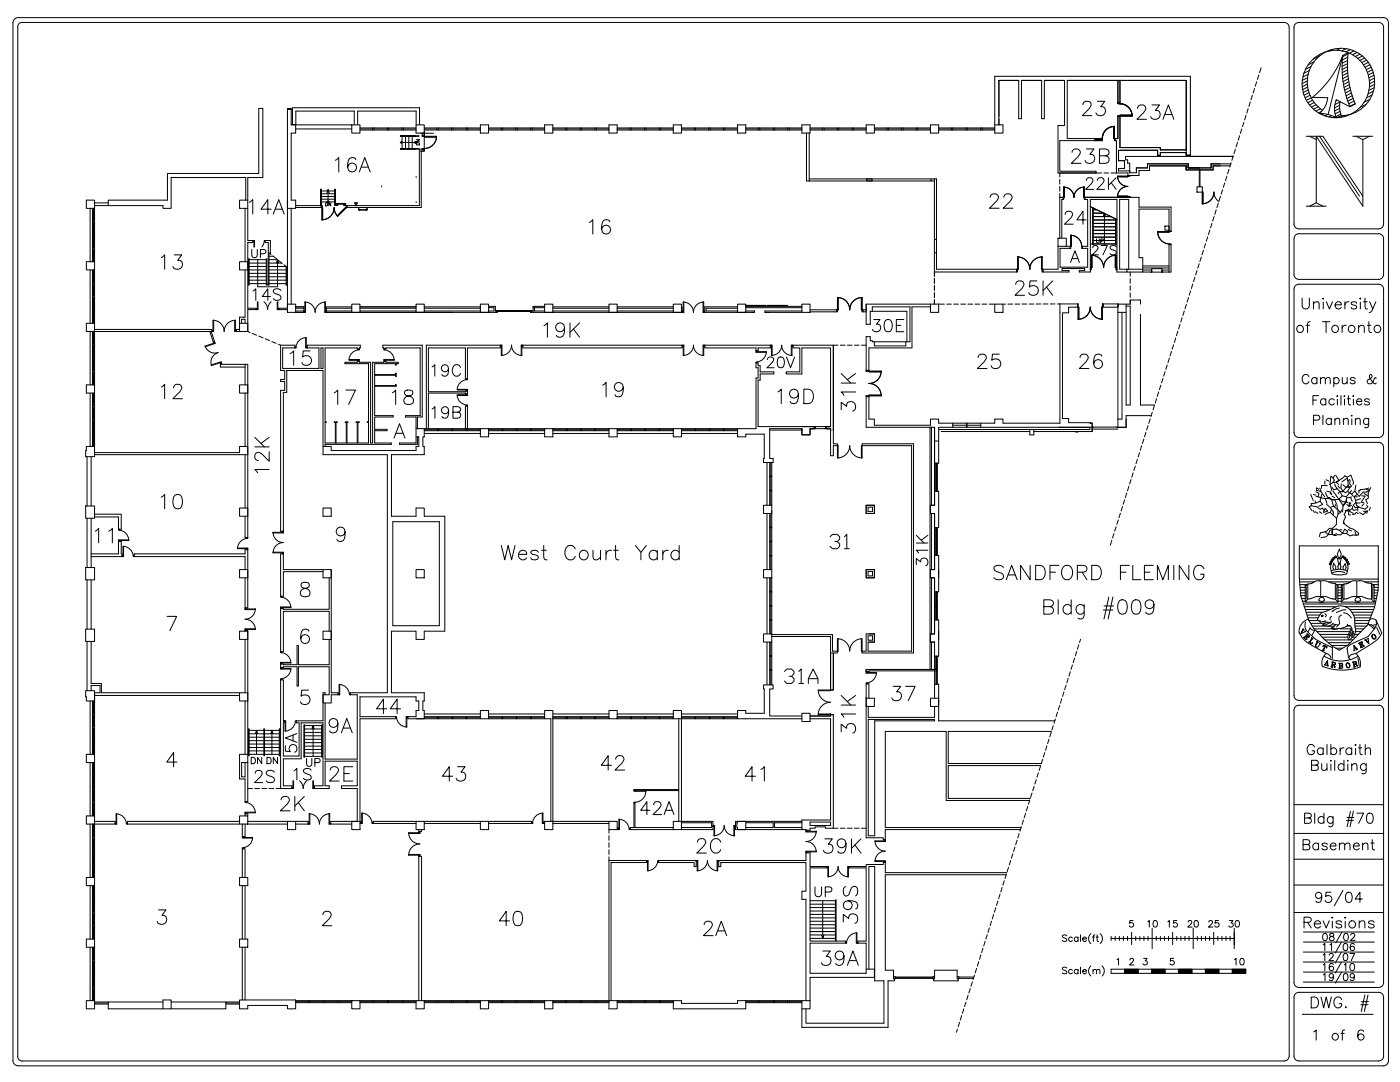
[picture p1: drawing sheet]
<svg xmlns="http://www.w3.org/2000/svg" width="279mm" height="216mm" viewBox="0 0 279 216" stroke-linecap="round" stroke-linejoin="round" font-family="sans-serif">
<defs><g id="words">
<g font-size="6.6">
<text x="49" y="44.1">14A</text>
<text x="201.8" y="60.3">25K</text>
<text x="18" y="109.7">11</text>
<text x="163" y="194">39A</text>
</g>
<g font-size="6.2">
<text x="215.2" y="24.3">23</text>
<text x="226.1" y="25">23A</text>
<text x="66" y="35.6">16A</text>
<text x="213.1" y="33.9">23B</text>
<text x="116.8" y="48">16</text>
<text x="196.5" y="42.7">22</text>
<text x="31.4" y="55">13</text>
<text x="107.6" y="68.4">19K</text>
<text x="57.2" y="74.1">15</text>
<text x="194" y="74.8">25</text>
<text x="214.5" y="74.8">26</text>
<text x="31.4" y="80.8">12</text>
<text x="66" y="81.8">17</text>
<text x="77.3" y="81.8">18</text>
<text x="119.2" y="80.4">19</text>
<text x="154.5" y="81.8">19D</text>
<text x="171.8" y="83.3" transform="rotate(-90 171.8 83.3)">31K</text>
<text x="55" y="95.6" transform="rotate(-90 55 95.6)">12K</text>
<text x="31.4" y="102.7">10</text>
<text x="99.1" y="112.9">West Court Yard</text>
<text x="164.7" y="110.8">31</text>
<text x="197.6" y="116.8">SANDFORD FLEMING</text>
<text x="155.6" y="137.6">31A</text>
<text x="74.4" y="143.6">44</text>
<text x="177.1" y="141.1">37</text>
<text x="64.9" y="147.5">9A</text>
<text x="171.8" y="147.5" transform="rotate(-90 171.8 147.5)">31K</text>
<text x="119.2" y="154.9">42</text>
<text x="64.9" y="157">2E</text>
<text x="87.5" y="157">43</text>
<text x="147.8" y="157">41</text>
<text x="55" y="163">2K</text>
<text x="138.3" y="171.4">2C</text>
<text x="163.3" y="171.4">39K</text>
<text x="98.8" y="185.9">40</text>
<text x="172.5" y="185.6" transform="rotate(-90 172.5 185.6)">39S</text>
<text x="139.3" y="188">2A</text>
</g>
<g font-size="5.7">
<text x="215.9" y="39.2">22K</text>
<text x="211.7" y="45.9">24</text>
<text x="173.2" y="67.4">30E</text>
<text x="258.9" y="78.3">Campus &amp;</text>
<text x="50.1" y="157.3">2S</text>
<text x="57.9" y="157">1S</text>
<text x="127" y="163.7">42A</text>
</g>
<g font-size="5.3">
<text x="217" y="52.2">27S</text>
<text x="49.7" y="61">14S</text>
<text x="85.4" y="76.2">19C</text>
<text x="152" y="74.4">20V</text>
<text x="85.4" y="84.7">19B</text>
<text x="186.3" y="114.3" transform="rotate(-90 186.3 114.3)">31K</text>
<text x="60.3" y="151.3" transform="rotate(-90 60.3 151.3)">5A</text>
<text x="259.3" y="170.7">Basement</text>
<text x="161.9" y="180.3">UP</text>
<text x="261.4" y="208.8">1 of 6</text>
</g>
<g font-size="4.4">
<text x="49.4" y="52.6">UP</text>
<text x="60.3" y="154.2">UP</text>
<text x="228.2" y="186.3">10</text>
<text x="232.1" y="186.3">15</text>
<text x="236" y="186.3">20</text>
<text x="240.2" y="186.3">25</text>
<text x="244.5" y="186.3">30</text>
</g>
<g font-size="4">
<text x="259.3" y="128.8">E</text>
<text x="269.2" y="131.2">A</text>
<text x="270.2" y="130.5">E</text>
<text x="264.6" y="134.4">R</text>
<text x="269.2" y="134.4">R</text>
<text x="49.4" y="153.5">DN</text>
<text x="52.6" y="153.5">DN</text>
<text x="227.2" y="193.7">3</text>
<text x="245.5" y="193.7">10</text>
</g>
<g font-size="3.5">
<text x="82.2" y="30">DN</text>
<text x="64.2" y="42.3">DN</text>
<text x="218" y="49.7">UP</text>
<text x="266.3" y="134.4">B</text>
</g>
</g></defs>
<!-- layer: WALLS -->
<g fill="none" stroke="#000" stroke-width=".2">
<path d="M223.1 16v4.6M223.5 16v4.6M250 19l-.3 .9M250.4 17.7l-.3 .9M250.8 16.3l-.3 .9M251.2 15l-.3 .9M251.7 13.5l-.3 1M17.2 39.9h1.7v1.7h-1.7zM49 39.9v-4.5h-14.8v6.2h-1.7v-.6h-13.6M57.4 21.8h1v3.1v-3.4h25.3v3.4M58.1 39.9v-13.3h.9v-1.7h-.9v-3.3h-.7v40.7M58.1 24.9h.9v-2.7h11.7v2.7"/>
<path d="M59 25.7h11.2M59 24.9h11.2M64 37.8v3.2M64 37.8h.1M64.1 37.8v3.2h-5.1M64.1 38.1h2.7M65.2 38.5l.3-.7 .2 .7M65.5 37.8v2.7M66.8 37.8v3.2M66.8 37.8h.1M66.9 37.8v3.2M70.2 24.9h1.6v1.7h-1.6z"/>
<path d="M71.4 24.9v-2.7h11.7v2.7M71.8 25.7h2.6M71.8 25.9h11.2M71.8 25.5h11.2M74.4 25.5v.4M74.6 25.7h2.7M74.6 25.5v.4M77.3 25.5v.4M77.6 25.7h2.6M77.6 25.5v.4M79.9 28.4l.3 .3M80 29.6l3.6 .2"/>
<path d="M80 27.1v.1M80.2 28.2l-.3 .2h3.4M80.2 25.5v.4M80.2 27.2v2.4M80.5 25.7h2.5M80.5 25.5v.4M80.9 27.2v2.4M83 26.6v-1.7h1.7v1.7M83.1 35.4h.1M83.6 27.1h-3.7v.1h3.7M83.6 29.6h-3.7v.2h3M83.7 29.8v11.2h-14.5v.4h14.9v-11.3"/>
<path d="M84 26.6h2.5M84.7 25.7h2.5M84.7 25.9h11.2M84.7 25.5h11.2M87.2 25.5v.4M87.5 25.7h2.6M87.5 25.5v.4M90.1 25.5v.4M90.4 25.7h2.7M90.4 25.5v.4M93.1 25.5v.4M93.3 25.7h2.6"/>
<path d="M93.3 25.5v.4M95.9 24.9h1.6v1.7h-1.6zM97.5 25.7h2.5M97.5 25.9h11.2M97.5 25.5h11.2M100 25.5v.4M100.3 25.7h2.7M100.3 25.5v.4M103 25.5v.4M103.2 25.7h2.7M103.2 25.5v.4M105.9 25.5v.4"/>
<path d="M106.2 25.7h2.5M106.2 25.5v.4M108.7 24.9h1.6v1.7h-1.6zM110.3 25.7h2.6M110.3 25.9h11.2M110.3 25.5h11.2M112.9 25.5v.4M113.1 25.7h2.7M113.1 25.5v.4M115.8 25.5v.4M116.1 25.7h2.6M116.1 25.5v.4"/>
<path d="M118.7 25.5v.4M119 25.7h2.5M119 25.5v.4M121.5 24.9h1.7v1.7h-1.7zM123.2 25.7h2.5M123.2 25.9h11.2M123.2 25.5h11.2M125.7 25.5v.4M126 25.7h2.6M126 25.5v.4M128.6 25.5v.4M128.9 25.7h2.7"/>
<path d="M128.9 25.5v.4M131.6 25.5v.4M131.8 25.7h2.6M131.8 25.5v.4M134.4 24.9h1.6v1.7h-1.6zM136 25.7h2.5M136 25.9h11.2M136 25.5h11.2M138.5 25.5v.4M138.8 25.7h2.7M138.8 25.5v.4M141.5 25.5v.4"/>
<path d="M141.7 25.7h2.7M141.7 25.5v.4M144.4 25.5v.4M144.7 25.7h2.5M144.7 25.5v.4M147.2 24.9h1.6v1.7h-1.6zM148.8 25.7h2.6M148.8 25.9h11.2M148.8 25.5h11.2M151.4 25.5v.4M151.6 25.7h2.7M151.6 25.5v.4"/>
<path d="M154.3 25.5v.4M154.6 25.7h2.6M154.6 25.5v.4M157.2 25.5v.4M157.5 25.7h2.5M157.5 25.5v.4M160 24.9h1.7v1.7h-1.7zM161 26.6v9.5h24.8M161.5 26.6v9.5M161.5 35.7h24.3M161.7 25.7h2.5M161.7 25.9h11.2"/>
<path d="M161.7 25.5h11.2M164.2 25.5v.4M164.5 25.7h2.6M164.5 25.5v.4M167.1 25.5v.4M167.4 25.7h2.7M167.4 25.5v.4M170.1 25.5v.4M170.3 25.7h2.6M170.3 25.5v.4M172.9 24.9h1.6v1.7h-1.6zM173 35.7h1.1v.4h-1.1z"/>
<path d="M174.5 25.7h2.5M174.5 25.9h11.2M174.5 25.5h11.2M177 25.5v.4M177.3 25.7h2.7M177.3 25.5v.4M180 25.5v.4M180.2 25.7h2.7M180.2 25.5v.4M182.9 25.5v.4M183.2 25.7h2.5M183.2 25.5v.4"/>
<path d="M185.7 24.9h1.6v1.7h-1.6zM186.5 35.7v18.6h16.4M186.5 35.7h-.7v.4h.7M186.5 35.7h.4v18h16M187.3 25.7h2.6M187.3 25.9h11.2M187.3 25.5h11.2M189.9 25.5v.4M190.1 25.7h2.7M190.1 25.5v.4M192.8 25.5v.4M193.1 25.7h2.6"/>
<path d="M193.1 25.5v.4M195.7 25.5v.4M196 25.7h2.5M196 25.5v.4M198.5 24.9h1.7v1.7h-1.7v-11.4h39.1v16h8.5M199.4 24.9v-8.9h3.9v7.7h.5v-7.7h4.1v7.7h.5v-7.7h4.1v9.1h-1.3v9.4M211.5 35.8v.9M211.5 37.2v.9M211.5 38.6v.8M213 27.6v-11.6h23.8v15h.8h-.8v-.6h-5.2v.6h-.6v-1h-7.8M217.1 39.8v9.3M217.6 39.8v14.5h-2.2v-.3"/>
<path d="M222.9 39.8v14.5h2M223.1 23.3v4.3M223.4 39.8v13.9M223.5 23.3v6.1h8.1v.5h5.2M224.6 31.2h21.5M224.6 31.9h.4v.7h.5v1.5M225.3 39.8v13.9M225.3 39.4h2v1.9h6.4v4.8h-.4v-4.4h-6v9.7h.8v2.3M238.9 37.3h1v1h-1zM239.3 33.9v3.4M239.5 33.9v3.4M243.6 39.2l-.3 .9"/>
<path d="M244 37.8l-.3 .9M244.4 36.5l-.3 .9M244.8 35.2l-.2 .8M245.3 33.8l-.3 .9M245.5 33.1h-3.4v.8h-5.4v-.8h-7.3v.9h-2.1v1h-2.2v-.5M245.6 32.7h-3.9v.8h-4.6v-.8h-8.1v.8h-2.2v1h-1.3M245.7 32.5l-.3 .9M246.1 31.1l-.3 .9M246.5 29.8l-.2 .9M247 28.4l-.3 .9M247.4 27.1l-.3 .9M247.8 25.7l-.3 .9"/>
<path d="M248.2 24.4l-.2 .9M248.7 23l-.3 .9M249.1 21.7l-.3 .9M249.5 20.3l-.3 .9M18 41.6v10.6M18 53.9v10.6M18.5 41.6v10.6M18.5 53.9v10.6M18.5 49.7h.4M18.5 49.4h.4M18.5 47h.4M18.5 46.8h.4"/>
<path d="M18.5 44.4h.4M18.5 44.1h.4M18.5 56.4h.4M18.5 56.7h.4M18.5 59h.4M18.5 59.3h.4M18.7 41.6v2.5M18.7 44.4v2.4M18.7 47v2.4M18.7 49.7v2.5M18.7 53.9v2.5M18.7 56.7v2.3"/>
<path d="M18.7 59.3v2.4M18.9 41.6v12.3h-1.7v-1.7h1.7M18.9 53.9v37.2h-1.8l.1-2h1.7M18.9 40.5h2.7M21.6 41v-1.1h11.8v-5.3h18.2v-13h.9v13.8h-3.1v12.6M47.8 52.2h1.6v1.7h-1.6zM48.9 53.9v9.4h-1.1v2.8h1.6M48.9 41.6v10.6M49.4 48.4v13.1M49.6 51.7v5.2M49.7 51.7v5.2M49.7 54.5h3.4"/>
<path d="M51.4 51.8v5.4M53.3 51.7v5M53.5 48.4v8.3M53.7 50.4v6.5h-.6v-5.2M53.7 53.2h3.4v3.7M53.7 54.5h3.4M53.7 53.9h3.4M53.7 52.5h2.5M55.6 52l.7 .5M55.6 52.5l-.2-.7v5.4M56.7 52.8l.5 .5v3.6M58.1 41.6v19.1"/>
<path d="M59 41.4h5.1M67 40.6l2 .1M67 40.7h2M68.7 40.7l-.1 .3h.3h-.2M69 40.7h.1M71.1 41h.2M71.3 41h-.2v-.5h.2h-.5h.2v.5h-.2M71.3 41h.1M71.6 41.8v.1zM71.6 41.4v.4M71.6 41.8h.2M71.6 41.9h.2"/>
<path d="M71.8 41.8v.1zM71.8 41.9h1.2M71.8 41.8h1.2M73 41.8l.1 .1zM73.1 41.8h.1M73.1 41.9h.1M73.2 41.8l.1 .1zM73.2 41.4v.4M83.1 40.4h.1M186.5 54.3v.8M186.5 55.6v.9M186.5 57v.9"/>
<path d="M186.5 58.4v1M186.5 59.8v.9M186.5 47.8h.4M186.5 50.4h.4M211.2 47.5h1.6v1.6h-1.6zM211.2 49.1v4.6M212 53.6h4.5M212.8 49.1h.8v.5h-2v3.7h5.5M217.6 41.2l5.3 2.6M218.1 41.4v7.4M218.2 45.3h4.4M218.2 44.6h4.4"/>
<path d="M218.2 43.9h4.4M218.2 43.2h3.5M218.2 42.5h2.1M218.2 41.5v7.3M220.2 43.2l.2-.7v6.2M220.4 42.5l.2 .7M222.6 43.7v5.1M222.8 43.7v5.1M224.9 53.7h3.2v.6h-3.2zM225.6 54.3v.8M225.6 55.6v.9M225.6 57v1"/>
<path d="M225.6 58.4v1M225.6 59.8v.9M228.1 53.9h1.8v.4h-1.8M228.1 53.5h5.2M228.1 53.1h5.2M229.9 53.6h2v.7h.1h-2.3h.2zM232.5 45.1h.8v.8h-.8zM233.3 53.9h-1.4v.4h1.8v-5.5h-.4v5.5M237.2 59.4l-.3 .9M237.6 58l-.3 .9M238 56.7l-.2 .9M238.5 55.3l-.3 .9"/>
<path d="M238.9 54l-.3 .9M239.3 52.6l-.3 .9M239.7 51.3l-.2 .9M240.2 49.9l-.3 .9M240.6 48.6l-.3 .9M241 47.3l-.3 .8M241.5 45.9l-.3 .9M241.9 44.6l-.3 .9M242.3 43.2l-.3 .9M242.7 41.9l-.3 .9M243.1 40.5l-.2 .9M18 66.1v10.7"/>
<path d="M18 78.4v10.7M18.5 66.1v10.7M18.5 78.4v10.7M18.5 62h.4M18.5 61.7h.4M18.5 68.7h.4M18.5 68.9h.4M18.5 71.3h.4M18.5 71.6h.4M18.5 74.3h.4M18.5 74h.4M18.7 62v2.5"/>
<path d="M18.7 66.1v2.6M18.7 68.9v2.4M18.7 71.6v2.4M18.7 74.3v2.5M18.7 78.4v2.6M18.9 64.5h-1.7v1.6h25.1v-.4h-23.4M18.9 76.8h-1.7v1.6h1.7M41.9 66.1l.7 2.2 .2-.1-.6-2.1M44 72.7v-.1l.2-.1 .1 .2M47.8 64.5h1.6v1.6M47.8 76.8h1.6v1.6h-1.6zM47.8 65.7h-.6v.4h.6"/>
<path d="M48.2 64.5v-.8h.7v.8M48.9 72.7h-4.9v.6h4.9M48.9 72.7h.5v34.5h-.5v-4.2M48.9 72.7v4.1M48.9 78.4v10.7M49.4 61.8v4.3M49.4 66.1l.5 .2M50.3 66.5l.9 .4M51.6 67.1l.9 .3M52.9 67.6l.9 .4M54.2 68.1l.9 .4M57.2 73.9v4.4h-.6v27.7h-.6v-28.1h.8v-1.8"/>
<path d="M57.4 62.3v-1.6h1.6v1.6M59 61.2h1.6v1.1h-3.2M59 61.5h1.6M59 62.1h1.6M61.3 68.9h10.6v.5h-.2v.2h-.4v-.2h-6.4v14.8h.2v.1h-.2v4.1h2v-4.1h-.2v-.1h.6v.1h-.2v4.1h2v-4.1h-.2v-.1h.6v.1h-.2v4.1h2v-4.1h-.2v-.1h.6v.1h-.3v4.1h2.1v-4.1h-.2v-.1h.2v-11.6h-4.7v-.3h2.5v-.2h.4v.2h2.3v16.1h.4v-16.1h2.2v-.2h.4v.2h2.5v.3h-.4v.2h-.2v-.2h-4.1v2.1h4.1v-.2h.2v.6M64.5 73.9v16.8h12.8v47.5h-7.4v.4h1.4v12.9M65.2 61.5h5M65.2 62.1h5M70.2 62.3v-1.6h1.6v1.6M70.2 61.2h-5v1.1h25.2M71.8 61.2h11.2M71.8 61.5h11.2"/>
<path d="M71.8 62.1h11.2M78.9 74.9h-4.1v2h4.1M79.1 77.1h-4.3v5.8h3.7M83 60.7h1.7v1.6h-1.7zM84.7 61.2h11.2M84.7 61.5h11.2M84.7 62.1h11.2M92.9 75.6v-6.2h-7.4v8.8h7.4v-.2M93.3 78v.6h-.4v-.2h-7.4v7.1M93.3 75.6v-6.2h6.5v-.5h-14.7v16.6M95.9 60.7h1.6v1.6h-1.6zM97.5 61.4h1.1v.7h-1.1"/>
<path d="M97.5 61.1h1.4v1h.2v.2h-33.9M104.3 68.9h31.8v.5h-31.8zM108.7 60.7h1.6v1.6h-1.6zM108.7 61.1h-2.3v.3M110.3 61.2h11.2M110.3 61.5h11.2M110.3 62.1h11.2M121.5 60.7h1.7v1.6h-1.7zM123.2 61.2h11.2M123.2 61.5h11.2M123.2 62.1h11.2M134.4 60.7h1.6v1.6h-1.6z"/>
<path d="M136 61.2h.1v1.1h-25.8M147.2 60.7h1.6v1.6h-1.6zM147.2 61.2h-6.6v1.1h10M147.2 61.5h-6.3v.6h6.3M148.8 62.1h1.8v.2h-.6M148.8 60.9l4.1 .1zM148.8 61.1h11.2M148.8 61.4h11.2M150.9 75.4v10.1h-3.7v1.7h1.6v-.6h3.7v4.9h-.1v.8h1.9v-.8h-.7v-6h6.4v1.3h1.7v-1.3h.8v-.4h-2.5M151.3 75.8v9.3h13.4v.4M152.7 62.3h7.3M153.1 60.9l4.1 .1z"/>
<path d="M153.7 68.9h-13.1v.5h10.3M158.3 68.9h8v17M160 60.7h1.7v1.6h-1.7zM160 69.4h5.8v15.7M160 62.1h-7.3v.2h.9M161.7 61.8h5.3v.4h-5.3M167.2 68.9h-.9v19.7h.8v.3h-.8v2h-.5v-5.4M167.7 68.9h.9M169.1 68.9h1M170.5 68.9h1M172.9 67.2v6.9M185.7 60.7v1.6h1.6v-1.6"/>
<path d="M185.7 61.2h-3.7v8.2h-8.6v4.7M187.3 60.7h-14.4v4M187.3 60.7h1.2M188.9 60.7h1M190.3 60.7h1M191.8 60.7h.9M193.2 60.7h.9M194.6 60.7h.9M196 60.7h.9M197.4 60.7h1.1M198.5 60.7h1.7v1.6h-1.7zM211.5 62.3v22.1h-11.3v-.8h-1.7v.8h-11.2v-.8h-1.6v1.3h-11.2v-1.3h-1.1"/>
<path d="M211.5 60.6h3.5v.7h-1.7v1.1h-1.3v21.1h1.3v.8l4.7 .1v1.7h-11.7M223.1 62.3v22.9h-5.1M223.1 61.2v-.6h-3v.7h3M223.9 62.3v21.3h-.8M224.7 60.7v20.1h.9v-19.7h-.9M225.6 60.7h-2.5v1.6h1.6M225.6 60.7v-.8h2v.8M227.6 62.7v18.1h2.8M230.8 79.5l-.3 .9M231.2 78.2l-.2 .9M231.7 76.8l-.3 .9M232.1 75.5l-.3 .9"/>
<path d="M232.5 74.2l-.3 .9M232.9 72.8l-.2 .9M233.4 71.5l-.3 .9M233.8 70.1l-.3 .9M234.2 68.8l-.3 .9M234.6 67.4l-.2 .9M235.1 66.1l-.3 .9M235.5 64.7l-.3 .9M235.9 63.4l-.3 .9M236.4 62.1l-.3 .9M236.8 60.7l-.3 .9M17.4 91.1v9.9"/>
<path d="M18.2 91.1v9.9M18.5 81h.4M18.5 81.2h.4M18.5 83.6h.4M18.5 83.9h.4M18.5 86.6h.4M18.5 86.3h.4M18.7 81.2v2.4M18.7 83.9v2.4M18.7 86.6v2.5M18.9 90.3h28.9v-1.2h1.6v1.6h-30.5M48.9 90.7v10.7"/>
<path d="M78.5 83.2h-3.7v2.5h2.4v.2h-2.4v2.5h3.3v.3h-13.2v.4M83 87.2h.6v1.9h-.6v.8h-16.9v-.8h-1.6M83 83.2v5.2h-3.3v.3h3.6v-1.5M83 85.5h12.9M83.3 83.2v2.3M83.9 82.9v-13.5h-6.9v.2h-.4v-.2h-.2v-.5h7.9v14.3M84.7 85.5v1.7h-.3v1.9h.3v1.6h-6.6v12.3h4.9v-1.6h1.7v1.6h4.1v22.9h-4.1v1.7h-1.7v-1.7h-4.9v12.3h6.6v1.7h-.3v1.9h.3v1.6M84.7 86.5h11.2M84.7 85.9h11.2M93.2 85.7h2.7M95.9 85.5h1.6v1.7h-1.6zM97.5 85.5h11.2"/>
<path d="M97.5 85.7h2.7M97.5 86.5h11.2M97.5 85.9h11.2M100.2 85.5v.4M100.3 85.5v.4M100.3 85.7h2.7M103 85.5v.4M103.2 85.5v.4M103.2 85.7h2.7M105.9 85.5v.4M106 85.5v.4M106 85.7h2.7"/>
<path d="M108.7 85.5h1.6v1.7h-1.6zM110.3 85.5h11.2M110.3 85.7h2.7M110.3 86.5h11.2M110.3 85.9h11.2M113 85.5v.4M113.2 85.5v.4M113.2 85.7h2.7M115.9 85.5v.4M116 85.5v.4M116 85.7h2.7M118.7 85.5v.4"/>
<path d="M118.8 85.5v.4M118.8 85.7h2.7M121.5 85.5h1.7v1.7h-1.7zM123.2 85.5h11.2M123.2 85.7h2.7M123.2 86.5h11.2M123.2 85.9h11.2M125.9 85.5v.4M126 85.5v.4M126 85.7h2.7M128.7 85.5v.4M128.8 85.5v.4"/>
<path d="M128.8 85.7h2.7M131.5 85.5v.4M131.7 85.5v.4M131.7 85.7h2.7M134.4 85.5h1.6v1.7h-1.6zM136 85.5h11.2M136 85.7h2.7M136 86.5h11.2M136 85.9h11.2M138.7 85.5v.4M138.8 85.5v.4M138.8 85.7h2.7"/>
<path d="M141.5 85.5v.4M141.7 85.5v.4M141.7 85.7h2.7M144.4 85.5v.4M144.5 85.5v.4M144.5 85.7h2.7M153.1 92.3v8.5M153.6 92.3v8.5M153.6 95.1h.4M153.6 95h.4M153.6 97.8h.4M153.6 98h.4"/>
<path d="M153.8 92.3v2.7M153.8 95.1v2.7M153.8 98v2.8M154 92.3v8.5M161.7 85.5h4.1M162.7 85.1v.4h-1v1.3h-1.7v-1.3v.3h-6.4M164.9 85.1v.4M165.8 85.1h-.9v.4h.9M165.8 85.1h-1.1v.4h1.1M172 88.6h10.3v41.7h-10.3v-.4h.9v-3.4h1.6v1.6h-1.3v1.8h8.7v-41h-9.9zM172.9 85.3h13.6v15.5h-.8v1.7h.8v11.2M186.5 98h.8v7.3"/>
<path d="M186.5 88h.8M186.5 95.4h.6M186.5 95.1h.6M186.8 92.4v2.7M186.8 95.4v2.6M186.9 92.4v2.7M186.9 95.4v2.6M187.1 92.4v5.6M187.8 86.1h17.7M190.1 84.4v.9M190.1 84.9h2.8M192.9 84.4v.9"/>
<path d="M193 84.9h2.7M193 84.4v.9M195.7 84.4v.9M205.5 85.7v1.1h.8v-1.1M217.5 85.3v.4h-30.1M218 85.6h5.1M218.3 85.3h-31v7.1h-.8M224.4 99.7l-.2 .9M224.9 98.4l-.3 .9M225.3 97l-.3 .9M225.7 95.7l-.3 .9M226.1 94.3l-.2 .9"/>
<path d="M226.6 93l-.3 .9M227 91.7l-.3 .8M227.4 90.3l-.3 .9M227.8 89l-.2 .9M228.3 87.6l-.3 .9M228.7 86.3l-.3 .9M229.1 84.9l-.3 .9M229.5 83.6l-.2 .9M229.7 82.9h-5v2.4h-1.9M230 82.2l-.3 .9M230.4 80.9l-.3 .9M17.1 101h1.8v2.4h-1.8z"/>
<path d="M17.1 113.2h1.8v2.5h-1.8zM17.4 103.4v9.8M17.4 115.7v9.8M18.2 103.4v9.8M18.2 115.7v9.8M47.8 113.7h1.6v1.6h-1.6zM47.8 101.4h1.6v1.6h-1.6zM48.9 113.7v-2.6h-22.1v-.6h22.1v-.8h.5v11.6h-.5v-6M64.5 113.7v1.6h1.6v-1.6h-9.5v-3.2h-.6v8.5h.6v-4.9h7.9M64.5 101.4h1.6v1.6h-1.6zM65.7 115.3v6.3h-9.1v-.2h-.6v8.6h.6v-8h9.1v3.9M66.1 113.7v24.5h1.4v.4h-1.4v1.7h-1.6v-1.7h1.2v-5.6h-6.1v3.9h-.3v-3.9h-2.7v.2h-.6v-.7h.6v.1h2.7v-3.8h.3v3.8h6.1v-5"/>
<path d="M78.4 104.1h9.3v20.8h-9.3zM83 113.7h1.7v1.6h-1.7zM152.4 100.8h1.6v1.7h-1.6zM152.4 113.7h1.6v1.6h-1.6zM153.1 102.5v11.2M153.1 115.3v11.2M153.6 102.5v11.2M153.6 115.3v11.2M153.6 118.1h.4M153.6 118h.4M153.6 108.1h.4M153.6 108h.4"/>
<path d="M153.6 105.2h.4M153.6 105.3h.4M153.6 111h.4M153.6 110.8h.4M153.8 102.5v2.7M153.8 105.3v2.7M153.8 108.1v2.7M153.8 111v2.7M153.8 115.3v2.7M153.8 118.1v2.7M154 101.9v11.8M154 115.3v21.4"/>
<path d="M172.9 113.7h1.6v1.6h-1.6zM172.9 100.8h1.6v1.7h-1.6zM173.2 101.2h.9v.9h-.9zM173.2 114h.9v.9h-.9zM185.9 100.8v-15.5h-.3v48.3M185.9 102.5v11.2M185.9 115.3v11.2M186.5 115.3v11.2h-.8v1.6h.8v11.2M186.8 118.1v2.7M186.9 118.1v2.7M187.1 118.1v5.6M187.3 110.9v7.2h-.8"/>
<path d="M221.9 107.8l-.3 1M222.3 106.5l-.3 .9M222.8 105.1l-.3 .9M223.2 103.8l-.3 .9M223.6 102.4l-.3 .9M224 101.1l-.3 .9M17.1 125.5h1.8v2.5h-1.8zM17.4 128v9.8M18 139.9v10.6M18.2 137.8v-1h1.8v1.4h-1.1v1.7h-1.7l-.1-2.1h1.8v2.5M18.2 128v8.4h2v1.8h29.2M18.5 139.9v10.6"/>
<path d="M18.7 139.9v2.5M18.9 139.9v10.6M18.9 138.8h28.9M47.8 138.2v1.7h1.6M47.8 125.9h1.6v1.7h-1.6zM48.9 125.9v-.1h.5v34.1h-.5v-4.5h-1.1v-4.9h1.6M48.9 127.6v10.6M48.9 139.9v10.6M64.5 125.9h1.6v1.7h-1.6zM64.9 138.6v-.4h-.4v5.6h-5.4M83 139h-11.2v4h7.1v.4h-7.1v20.5h.2v.4h-.2M83 139.9h.6v1.9h-.6"/>
<path d="M153.1 128.1v8.6M153.6 128.1v8.6M153.6 120.8h.4M153.6 121h.4M153.6 123.7h.4M153.6 123.8h.4M153.8 121v2.7M153.8 123.8v2.7M153.8 128.1v2.7M154 126.5h-1.6v1.6h1.6M154 126.6h12.1v3.3h1v.4h-1.3M154 127h11.8v3.3"/>
<path d="M165.8 130.3v7.4h.5v-7.4M172.9 139.3h1.6v1.7h-1.6M173.2 126.9h.9v.9h-.9zM174.5 126.5v1.6h-1.1M185.9 128.1v5.5M186.5 123.7h.8v7.2h-.8M186.5 136.5h.8v7.3h23.2M186.5 120.8h.6M186.5 121h.6M186.8 121v2.7M186.8 130.9v2.7M186.8 133.9v2.6"/>
<path d="M186.9 121v2.7M186.9 130.9v2.7M186.9 133.9v2.6M187.1 133.6h-14.2v.4h.5v-.1h13.7M187.1 130.9v5.6M187.3 139.3h-1.6v1.7h1.6M211.9 139.4l-.3 .9M212.3 138.1l-.2 .9M212.8 136.7l-.3 .9M213.2 135.4l-.3 .9M213.6 134l-.3 .9M214 132.7l-.3 .9"/>
<path d="M214.5 131.3l-.3 .9M214.9 130l-.3 .9M215.3 128.6l-.3 .9M215.6 127.6l-.2 .6M17.2 150.5h1.7v1.7h-1.7zM18 152.2v10.6M18.5 152.2v10.6M18.5 155h.4M18.5 154.7h.4M18.5 157.6h.4M18.5 157.3h.4M18.5 142.7h.4"/>
<path d="M18.5 142.4h.4M18.5 147.7h.4M18.5 145.3h.4M18.5 145.1h.4M18.5 148h.4M18.7 142.7v2.4M18.7 145.3v2.4M18.7 148v2.5M18.7 152.2v2.5M18.7 155v2.3M18.7 157.6v2.4M18.9 152.2v10.6"/>
<path d="M49.6 145.5h.1v5.3h-.1zM49.7 148.5h3M49.7 147.8h3M49.7 147.1h3M49.7 146.4h3M49.7 145.7h3M51 146.4l.2-.7v4.8M51.2 145.7l.2 .7M52.7 145.5h.1v5.3h-.1zM52.8 148.5h2.9M52.8 147.8h2.9M52.8 147.1h2.9"/>
<path d="M52.8 146.4h2.9M52.8 145.7h2.9M54 146.4l.3-.7 .2 .7M56.6 143.8v-8.2h-.6v21.7M60.1 144.2h4.4v12.6M60.8 145.5h3.4M60.8 144.8h3.4M60.8 146.1h3.4M60.8 146.8h3.4M60.8 147.5h3.4M60.8 148.2h3.4M60.8 148.9h3.4"/>
<path d="M62.3 145.4l.2-.6v6.1M62.5 144.8l.2 .6M64.2 151.1v-6.5h.1v6.5M64.9 140.3v11.2M71.3 157.3v6.6h-5.3v.5h4.2M81.4 143.4h14.5M84.7 143h11.2M84.7 142.5h11.2M84.7 143.2h2.7M87.4 143v.4M87.5 143.2h2.7M87.5 143v.4"/>
<path d="M90.2 143v.4M90.3 143.2h2.7M90.3 143v.4M93 143v.4M93.2 143.2h2.7M93.2 143v.4M95.9 141.8h1.6v1.6h-1.6zM97.5 143.4h11.2v-1.6h1.6v1.6M97.5 143h11.2M97.5 142.5h11.2M97.5 143.2h2.7M100.2 143v.4"/>
<path d="M100.3 143.2h2.7M100.3 143v.4M103 143v.4M103.2 143.2h2.7M103.2 143v.4M105.9 143v.4M106 143.2h2.7M106 143v.4M108.7 143.4h1.2v20.5M110.3 143.4v22.1h-1.6v-1.6M110.3 143.4h11.2M110.3 143h11.2"/>
<path d="M110.3 142.5h11.2M110.3 143.2h2.7M113 143v.4M113.2 143v.4M113.2 143.2h2.7M115.9 143v.4M116 143.2h2.7M116 143v.4M118.7 143v.4M118.8 143.2h2.7M118.8 143v.4M121.5 141.8h1.7v1.6h-1.7z"/>
<path d="M123.2 143.4h11.2M123.2 143h11.2M123.2 142.5h11.2M123.2 143.2h2.7M125.9 143v.4M126 143v.4M126 143.2h2.7M128.7 143v.4M128.8 143.2h2.7M128.8 143v.4M131.5 143v.4M131.7 143.2h2.7"/>
<path d="M131.7 143v.4M134.4 141.8h1.6v1.6h-1.6zM135.5 143.4v20.5M136 143.4v22.1M136 143.4h11.2M136 143h11.2M136 142.5h11.2M136 143.2h2.7M138.7 143v.4M138.8 143.2h2.7M138.8 143v.4M141.5 143v.4"/>
<path d="M141.7 143.2h2.7M141.7 143v.4M144.4 143v.4M144.5 143.2h2.7M144.5 143v.4M160 142.9h-6.4v-5.4h.7v-.8h-1.9v.8h.1v4.8h-3.7v-.5h-1.6v1.6h12.8M160 142.3h1.7v1.7h-1.7zM161.7 143.4h4.1v20.2h-5.8v1.9l1.7 .2M165.8 142.9h-4.1h4.1v-.3h.5v22.7M172.9 140.8v26.4h3.4v.4h.4v-2.1h27M173.3 141v2.1h13.2v-2.1M205.5 159.7h-16.7v-13.8h-12.1v19.2h27.1"/>
<path d="M205.5 159.6l-.3 .9M206 158.2l-.3 .9M206.4 156.9l-.3 .9M206.8 155.6l-.3 .8M207.2 154.2l-.2 .9M207.7 152.9l-.3 .9M207.7 152.8h-18.5v6.5h16.4M208.1 151.5l-.3 .9M208.5 150.2l-.3 .9M208.9 148.8l-.2 .9M209.4 147.5l-.3 .9M209.8 146.1l-.3 .9"/>
<path d="M209.8 145.9h-20.6v6.5h18.6M210.2 144.8l-.3 .9M210.6 143.5l-.3 .8M211.1 142.1l-.3 .9M211.5 140.8l-.3 .9M17.2 175.1h1.7v1.6h-1.7zM17.2 162.8h1.7v1.6h-1.7zM18 164.4v10.7M18 176.7v10.7M18.5 164.4v10.7M18.5 176.7v10.7M18.5 179.5h.4"/>
<path d="M18.5 179.3h.4M18.5 167.2h.4M18.5 167h.4M18.5 172.3h.4M18.5 169.9h.4M18.5 169.6h.4M18.5 172.6h.4M18.5 160h.4M18.5 160.3h.4M18.7 160.3v2.5M18.7 164.4v2.6M18.7 167.2v2.4"/>
<path d="M18.7 169.9v2.4M18.7 172.6v2.5M18.7 176.7v2.6M18.7 179.5v2.4M18.9 163.9h4.1v.5h-4.1v10.7M18.9 176.7v10.7M47.8 175.1h1.6v1.6h-1.6zM47.8 162.8h1.6v1.6h-1.6zM47.8 163.9h-22.4v.5h22.4M48.4 175.1v-5.7h.5v5.7M48.4 164.4v2.5h.5v-2.5M48.4 176.7v10.7"/>
<path d="M48.9 162.8v-.4h.5v.4M48.9 176.7v10.7M49.4 163.9h8M49.4 164.4h8M57.4 163.9h1.6v1.6h-1.6zM70.2 163.9h1.6v1.6h-1.6zM83 163.9h1.7v1.6h-1.7zM83 163.9h-8.6v.4h8.6M83.6 165.5v.4h.5v-.4M84.7 163.9h11.2M84.7 164.3h11.2M95.9 163.9h1.6v1.6h-1.6z"/>
<path d="M97.5 163.9h8.6v.4h-8.6M108.7 164.3h-.1v-.4h14.6v1.6M110.3 164.3h11.2M121.5 171v30.3h1.7v-1.6M121.5 163.9v1.6h1.7M121.5 165.5v.8M121.5 166.7v1M121.5 168.2v.9M121.5 169.6v.9M121.5 171.7h7.5v.4h-7.1v27.6M123.2 165.1h.1v.4h-.1M136 163.9h6.3v1.6h-16.5"/>
<path d="M136 164.2h6v.9h-6M138.9 171.7h-7.4v.4h7v.8M143.9 172.1h16.9v5.7h-.8v1.7h.8v20.2M147.2 163.9h1.6v1.6h-1.6v-.4h-.1v-.9h.1zM148.8 164.2h5.5v.9h-5.5M160 164.2h-5.4v.9h5.4M160 163.9h-13.2v1.6h13.2M161.7 164h4.1v.7h-4.1zM161.7 170.2h-.9v1.5h-17.4M161.7 173.2v14.6h7.1M164.2 179.7v7.5l.2-.6M166.7 179.6v8.2"/>
<path d="M166.9 179.6v8.2M172.9 172.9v-.4h3.4v-.4h.4v2h24.2M172.9 173.2v14.6M173.3 166.8v-23.2h13.2v.2h-11.9v23M173.4 172.9v20.5M174.6 172.9v22.8h1.8v8.5h-15.6v-2.9M199.2 179.8l-.3 .9M199.6 178.4l-.3 .9M200 177.1l-.3 .9M200.4 175.7l-.3 .9M200.8 174.5h-24.1v19.1h1.6v1.7h.4v-.4h-.4M200.9 174.4l-.3 .9"/>
<path d="M201.3 173l-.3 .9M201.7 171.7l-.3 .9M202.1 170.4l-.3 .9M202.6 169l-.3 .9M203 167.7l-.3 .9M203.4 166.3l-.3 .9M203.8 165l-.2 .9M204.3 163.6l-.3 .9M204.7 162.3l-.3 .9M205.1 160.9l-.3 .9M17.2 199.7h1.7v1.6h-1.7zM17.2 187.4h1.7v1.6h-1.7z"/>
<path d="M18 189v10.7M18.5 189v10.7M18.5 191.8h.4M18.5 191.5h.4M18.5 196.9h.4M18.5 194.5h.4M18.5 194.2h.4M18.5 197.1h.4M18.5 184.6h.4M18.5 182.2h.4M18.5 181.9h.4M18.5 184.9h.4"/>
<path d="M18.7 182.2v2.4M18.7 184.9v2.5M18.7 189v2.5M18.7 191.8v2.4M18.7 194.5v2.4M18.7 197.1v2.6M18.9 189v10.7M18.9 199.9h13.6M21.6 199.9v1.4h23.5v-1.4h-10.9M45.1 199.9h2.7M47.8 199.5h11.2v1.8h-1.6v-.7h-8v.7h-1.6zM47.8 187.4h1.6v1.6h-1.6z"/>
<path d="M48.4 189v10.5M48.9 189v10.5M59 199.7h11.2M59 199.9h2.5M61.5 199.7v.4M61.8 199.7v.4M61.8 199.9h2.7M64.5 199.7v.4M64.7 199.7v.4M64.7 199.9h2.7M67.4 199.7v.4M67.7 199.7v.4"/>
<path d="M67.7 199.9h2.5M70.2 199.7h1.6v1.6h-1.6zM71.8 199.7h12.9M71.8 199.9h2.6M74.4 199.7v.4M74.6 199.7v.4M74.6 199.9h2.7M77.3 199.7v.4M77.6 199.7v.4M77.6 199.9h2.6M80.2 199.7v.4M80.5 199.7v.4"/>
<path d="M80.5 199.9h2.5M83 199.7v1.6h1.7v-1.6M83.6 199.7v-28.8h.5v28.8M84.7 199.7h12.8M84.7 199.9h2.5M87.2 199.7v.4M87.5 199.7v.4M87.5 199.9h2.6M90.1 199.7v.4M90.4 199.7v.4M90.4 199.9h2.7M93.1 199.7v.4"/>
<path d="M93.3 199.7v.4M93.3 199.9h2.6M95.9 199.7v1.6h1.6v-1.6M97.5 199.7h12.8M97.5 199.9h2.5M100 199.7v.4M100.3 199.7v.4M100.3 199.9h2.7M103 199.7v.4M103.2 199.7v.4M103.2 199.9h2.7M105.9 199.7v.4"/>
<path d="M106.2 199.7v.4M106.2 199.9h2.5M108.7 199.7v1.6h1.6v-1.6M110.3 199.7h12.9M110.3 199.9h2.6M112.9 199.7v.4M113.1 199.7v.4M113.1 199.9h2.7M115.8 199.7v.4M116.1 199.7v.4M116.1 199.9h2.6M118.7 199.7v.4"/>
<path d="M119 199.7v.4M119 199.9h2.5M123.2 199.7h12.8v.5h11.2v-.5h1.6M123.2 199.9h2.5M125.7 199.7v.4M126 199.7v.4M126 199.9h2.6M128.6 199.7v.4M128.9 199.7v.4M128.9 199.9h2.7M131.6 199.7v.4M131.8 199.7v.4"/>
<path d="M131.8 199.9h2.6M134.4 199.7v1.6h14.4v-1.6M148.8 199.7h12.9M148.8 199.9h2.6M151.4 199.7v.4M151.6 199.7v.4M151.6 199.9h2.7M154.3 199.7v.4M154.6 199.7v.4M154.6 199.9h2.6M157.2 199.7v.4M157.5 199.7v.4"/>
<path d="M157.5 199.9h2.5M161.7 188.2v6h11.2M161.7 182.5h5M161.7 183.1h5M161.7 183.8h5M161.7 184.5h5M161.7 185.2h5M161.7 185.9h5M174.5 195h-12.8v6.3h-1.7M178.5 195.3v.4h-1.3v9.3h-17.2v-5.3M178.7 195.1h7.5M178.7 195.2h7.5"/>
<path d="M178.7 195h7.5M186.3 195.3v.4h4.9v-.4M186.5 194.9h-.3v.4h.3v-1.7h4.5v1.7h.4v-.4h-.4M191.4 195.2h2.9M191.4 195h3M192.8 200l-.3 .8M193.2 198.6l-.3 .9M193.6 197.3l-.2 .9M194.1 195.9l-.3 .9M194.5 194.6l-.3 .9M194.9 193.2l-.3 .9M195.3 191.9l-.3 .9"/>
<path d="M195.8 190.5l-.3 .9M196.2 189.2l-.3 .9M196.6 187.8l-.3 .9M197 186.5l-.3 .9M197.5 185.1l-.3 .9M197.9 183.8l-.3 .9M198.3 182.5l-.3 .9M198.7 181.1l-.2 .9M18.9 200.1h2.7M18.9 200.3h2.7M32.5 201.3v-1.8h1.7v1.8M45.1 200.1h2.7"/>
<path d="M45.1 200.3h2.7M59 200.1h11.2M71.8 200.1h11.2M84.7 200.1h11.2M97.5 200.1h11.2M110.3 200.1h11.2M123.2 200.1h11.2M148.8 200.1h11.2M191.1 205.3l-.2 .7M191.5 204l-.3 .9M191.9 202.6l-.3 .9M192.4 201.3l-.3 .9"/>
<circle cx="68.6" cy="40.6" r=".05"/>
</g>
<!-- layer: DOORS -->
<g fill="none" stroke="#000" stroke-width=".2">
<path d="M84.7 27.2h2.4v.1h-2.4zM87.1 27.2a2.42 2.42 0 0 1-2.4 2.4M212.3 37.3a2.05 2.05 0 0 1 2 2.1M212.3 37.3h.1v2.1v-2.1zM212.3 37.3v2.1M222.3 25.2v2.4v-2.4h.1M222.3 25.2h.1v2.4h-.1zM222.4 25.2a2.42 2.42 0 0 0-2.4 2.4M223.5 20.7a2.42 2.42 0 0 1 2.4 2.4M223.5 23h2.4v.1h-2.4zM225.9 23h-2.4h2.4v.1M239.9 38.3h.2v2.4h-.2"/>
<path d="M239.9 38.3v2.4M64.3 41.4h.1v2.5h-.1zM66.7 41.4a2.42 2.42 0 0 1-2.4 2.5M69 41.4h.1l-1.7 1.8-.1-.1zM69.1 41h.1v.4h-.1zM69.1 41.4h-.1l-1.7 1.7M167.1 59.4a2.45 2.45 0 0 1 2.5 2.4 2.45 2.45 0 0 1 2.4-2.4M167.1 59.4h.2v2.4h-.2zM172 59.4v2.4M172 59.4h-.1v2.4M203.1 51.3a2.43 2.43 0 0 1 2.4 2.4 2.45 2.45 0 0 1 2.5-2.4M203.1 51.3h.1v2.4h-.1z"/>
<path d="M203.1 51.3h.1v2.4M208 51.3v2.4M208 51.3h-.2v2.4M213.7 47a2.19 2.19 0 0 1 2.2 2.1M213.7 47h.1v2.1h-.1M213.7 47v2.6h-.1M213.8 47v2.1h-.2M231 46.2a2.46 2.46 0 0 0 2.5 2.5M233.3 46.1v.2h-2.3v-.1M233.3 48.8v-.1h.4v.1M233.7 46.1v.1h-2.7M243.2 40.2a2.32 2.32 0 0 1-.9-1.9 2.32 2.32 0 0 1-2.4 2.4"/>
<path d="M40.9 69a2.04 2.04 0 0 0 2.6 1.4 2.05 2.05 0 0 0-1.3 2.5M40.9 69l2-.6-.2 .1-.1-.2 .2-.1 .1 .3-1.9 .7zM42.2 72.8l1.9-.6v.1l-1.9 .6zM42.5 63.9a2.24 2.24 0 0 1 2.2 2.2M42.5 63.9h.1v2.2h-.3v-.2h.2M42.5 63.9v2.2M44 72.4l.1-.1 .1 .2-.2 .1zM46.8 63.9h.2v2.2h-.2zM47 63.9a2.24 2.24 0 0 0-2.3 2.2M47 65.9h.2v.2h-.2zM60.8 60.3a2.05 2.05 0 0 1 2.1 2 2.05 2.05 0 0 1 2-2M60.8 60.3h.2v2h-.4v-.2h.2v.2z"/>
<path d="M64.8 60.3h.1v2h-.1zM64.9 62.1h.3v.2h-.3zM71.5 69.8a2.08 2.08 0 0 0-1.9 1.9M71.5 71.9v.2h.2v-.4h-2v.2h2M71.5 69.6h.2v.2h-.2zM76.6 69.6h.2v.2h-.2zM76.8 69.8a2.08 2.08 0 0 1 1.9 1.9M78.7 71.7h-2.1v.4h.2v-.2M78.7 71.7v.2h-2.1M93.1 78.8v-.2h.2v.3M98.9 62.1h7.5M99.1 62.1h.2v.2h-.2z"/>
<path d="M99.8 68.9h.4v2h-.2v-2v.2h-.2zM100 70.9a2.05 2.05 0 0 0 2.1-2 2.05 2.05 0 0 0 2 2M104 68.9h.3v.2h-.2v-.2v2h-.1zM106 62h-6.9h6.9M136.1 68.9h.4v2h-.2v-2v.2h-.2zM136.3 60.3a2.05 2.05 0 0 1 2.1 2 2.05 2.05 0 0 1 2-2M136.3 70.9a2.05 2.05 0 0 0 2.1-2 2.05 2.05 0 0 0 2 2M136.3 60.3h.2v2h-.4v-.2h.2v.2zM140.3 68.9h.3v.2h-.2v-.2v2h-.1zM140.3 60.3h.1v2h-.1zM140.4 62.1h.2v.2h-.2zM167 61.8h.1v.4h-.1z"/>
<path d="M173.4 76.5a2.45 2.45 0 0 1 2.5 2.5M173.4 78.8h2.5v.2h-2.5zM173.4 74.1h2.5v.1h-2.5zM173.4 78.8h2.5v.2M175.9 74.1a2.45 2.45 0 0 1-2.5 2.4M215 60.6h.2v.7h-.2zM215.2 63.7a2.42 2.42 0 0 0 2.4-2.4 2.42 2.42 0 0 0 2.4 2.4M215.2 61.3h.1v2.4h-.1zM219.9 61.3h.1v2.4h-.1zM220 60.6h.1v.7h-.1zM167.3 91.4v-2.5h-.2v2.5a2.46 2.46 0 0 0 2.5-2.5 2.46 2.46 0 0 0 2.4 2.5M171.9 88.9h.1v2.5h-.1z"/>
<path d="M214.7 86.1h.4v.1h-.4zM24.7 109a2.08 2.08 0 0 1 1.9 1.9M26.6 110.9h.2v.2h-.2zM49.2 107.4a2.08 2.08 0 0 0-1.8 2M49.2 109.5v.2h.2v-.3h-2v.1h2M49.2 107.2h.2v.2h-.2zM54.5 106.2a2.05 2.05 0 0 0 2 2.1 2.05 2.05 0 0 0-2 2M54.5 110.2h2.1v.1h-2.1zM54.5 106.2h2.1h-.3v-.2h.3v.3h-2.1zM56 119h.2v.2h-.2zM56.2 119.2a2.08 2.08 0 0 1 1.8 1.9M56.3 110.3h.3v.2h-.3z"/>
<path d="M48.9 125.5h2.1v.1h-2.1h.2v.2h-.2zM48.9 121.3h.2v.2h-.2h2.1v.1h-2.1zM51 121.5a2.05 2.05 0 0 1-2.1 2.1 2.05 2.05 0 0 1 2.1 2M56 121.2h2.1v-.1h-2.1v.3h.2v-.2M56 132.3h2.1v-.1h-2.1v.3h.2v-.2M56 130h.2v.2h-.2zM56 135.6v-.2h.2v.2M56 133.2v.3h2.1v-.1h-2.1M56.2 130.2a2.08 2.08 0 0 1 1.8 2M56.2 133.2v.2M58 133.5a2.08 2.08 0 0 1-1.8 1.9M67.5 138.4h.2"/>
<path d="M67.8 136.6v2h-.3M67.8 136.6h-.1v2M67.8 136.6a2.08 2.08 0 0 1 1.9 1.8M69.9 138.4h-.2v.2h.2M163.3 137.7a2.46 2.46 0 0 0 2.5 2.4 2.46 2.46 0 0 0-2.5 2.5M167.1 127.5a2.46 2.46 0 0 1 2.5 2.4 2.46 2.46 0 0 1 2.4-2.4v2.4h-.1v-2.4M167.1 127.5h.2v2.4h-.2zM172.9 134.2h2v.1M173.1 134.2v-.2h-.2v.3h2M174.9 134.3a2.08 2.08 0 0 1-1.8 2M48.9 159.9h.2v.2h-.2zM163.3 142.5h2.5v.1h-2.5z"/>
<path d="M23.2 164.2h-.2v.2h.3v-2h-.1v2M23.3 162.4a2.08 2.08 0 0 1 1.9 1.8M25.2 164.2h.2v.2h-.2zM48.4 169.2h.2v.2h-.2zM48.4 167.1h2v.1M48.6 167.1v-.2h-.2v.3h2M49.1 160.1a2.08 2.08 0 0 1 1.8 2M50.4 167.2a2.08 2.08 0 0 1-1.8 1.9M51 162.1h-2.1v.3h.2v-.2M51 162.1v.1h-2.1M65.7 162.4h.1v2h-.1zM65.8 162.4a2.05 2.05 0 0 0-2.1 2"/>
<path d="M65.8 164.2h.2v.2h-.2zM72.3 162.3a2.08 2.08 0 0 1 1.9 1.8M72.3 162.3v2h-.3v-.2h.2M72.3 162.3h-.1v2M74.2 164.1h.2v.2h-.2zM81.6 166.2a2.24 2.24 0 0 0 2.2 2.2 2.24 2.24 0 0 0-2.2 2.2M81.6 170.5h2.2v.4h-.2v-.3h.2h-2.2zM81.6 166.2h2.2v.1h-2.2zM83.6 165.9h.2v.3h-.2zM106.1 164.1h.2v.2h-.2zM108.2 162.3a2.08 2.08 0 0 0-1.9 1.8M108.2 162.3v2h.4v-.2h-.2"/>
<path d="M108.2 162.3h.2v2M123.6 163.5a2.08 2.08 0 0 1 2 1.8M123.6 163.5v2h-.3v-.2h.2M123.6 163.5h-.1v2M129 171.7h.3v2.1M129 171.9h.2M129.2 171.7v2.1h.1M131.3 171.9a2.08 2.08 0 0 1-2 1.8M131.5 171.7h-.2v.2h.2M139.1 173.7a2.05 2.05 0 0 0 2.1-2 2.05 2.05 0 0 0 2 2M139.1 171.9v-.2v2.1M139.3 171.7v2.1h-.2"/>
<path d="M143.1 171.7v2.1h.1M143.2 171.9v-.2v2.1M162.9 166h-2.1v-.3h.3v.2h-.3h2.1a2.05 2.05 0 0 1-2.1 2 2.05 2.05 0 0 1 2.1 2.1h-2.1h.3v.2h-.3v-.4h2.1M165.2 174.9a2.05 2.05 0 0 0 2.1-2 2.05 2.05 0 0 0 2 2M165.3 172.9v2.1h-.1v-2.1v.2h-.2M169.2 172.9v2.1M169.3 173.1v-.2v2.1M174.6 167.9h2.1v-.3h-.2v.2h.2h-2.1a2.05 2.05 0 0 0 2.1 2 2.05 2.05 0 0 0-2.1 2.1M174.6 171.7h2.1v.2h-2.1zM176.5 171.9h.2v.2h-.2zM169 188a2.08 2.08 0 0 1 1.9-1.9v2.1M171 186.2v2"/>
</g>
<!-- layer: ROOMNUMBERS -->
<g fill="none" stroke="#000" stroke-width=".2">
<path d="M213.6 52.4l.9-2.3 .9 2.3M214 51.6h1.1M78.6 87.4l1.1-2.8 1.1 2.8M79 86.5h1.4M60.2 116.3a.58 .58 0 0 0 .3 1 1.18 1.18 0 0 1 1.4 1.2l-.2 .3a1.15 1.15 0 0 1-1.8-.3 .91 .91 0 0 1 .9-1.1l.5-.1a.58 .58 0 0 0 .3-1l-.4-.1zM68.9 106.1a.89 .89 0 0 1-1.3 .8 .89 .89 0 0 1-.3-1.4 .89 .89 0 0 1 1.4 .1 2.56 2.56 0 0 1-.2 2.3 .84 .84 0 0 1-1.3-.3M211.2 119.7v2.8M213.8 119.7v2.8M221.3 119.1l-1 4.4M222.1 119.1l-.9 4.4M223.5 119.8a.93 .93 0 0 1 1.3 .4 2.37 2.37 0 0 1-.2 2.2 .93 .93 0 0 1-1.4-.4 2.35 2.35 0 0 1 .3-2.2zM226.2 119.8a.93 .93 0 0 1 1.4 .4 2.37 2.37 0 0 1-.3 2.2 .93 .93 0 0 1-1.4-.4 2.35 2.35 0 0 1 .3-2.2z"/>
<path d="M33.3 123h2l-1.4 2.9M61.6 137.7h-1.4l-.1 1.2a1.02 1.02 0 0 1 1.5 0 1.02 1.02 0 0 1-.2 1.5 1.02 1.02 0 0 1-1.5-.4M61.7 125.9a.83 .83 0 0 0-.8-.4 .83 .83 0 0 0-.8 .6 2.13 2.13 0 0 0 .3 2.2 .89 .89 0 0 0 1.3-.4 .89 .89 0 0 0-.6-1.2 .89 .89 0 0 0-1.1 .7M208.3 121h1.2l.5-.1a.66 .66 0 0 0 0-1.1l-.5-.1h-1.2v2.8h1.2a.75 .75 0 0 0 .8-.7 .75 .75 0 0 0-.8-.8M213.8 121a.91 .91 0 0 0-1.4-.1 .91 .91 0 0 0 0 1.4 .91 .91 0 0 0 1.4-.2M216.4 120.6v2.2l-.2 .4a.77 .77 0 0 1-1.1 .2M216.4 121a.91 .91 0 0 0-1.4-.1 .91 .91 0 0 0 0 1.4 .91 .91 0 0 0 1.4-.2M220.2 121.7h1.9M220.3 120.9h1.9M230.3 120.6a.89 .89 0 0 1-1.2 .8 .89 .89 0 0 1-.4-1.4 .89 .89 0 0 1 1.5 .1 2.59 2.59 0 0 1-.3 2.3 .84 .84 0 0 1-1.2-.3M35.3 152.1h-2l1.3-1.9v2.8M31.6 181.6h1.5l-.8 1.1a.92 .92 0 0 1 1 1 .92 .92 0 0 1-1.3 .7l-.4-.1-.2-.4"/>
<path d="M64.4 182.5l.3-.5 .8-.2a.7 .7 0 0 1 .4 1.1l-1.6 1.8h1.9"/>
</g>
<!-- layer: BORDER -->
<g fill="none" stroke="#000" stroke-width=".2">
<path d="M3.8 4.7l.6-.2h251.9a.99 .99 0 0 1 1 1v205.2a.97 .97 0 0 1-1 1h-251.9a.85 .85 0 0 1-.9-.9v-205.5zM259.2 4.5a.97 .97 0 0 0-1 1v39.2a.97 .97 0 0 0 1 1M259.2 4.5h16a.97 .97 0 0 1 .9 1v39.2a.97 .97 0 0 1-.9 1h-16M260.9 16.2l-1 .5M260.9 16.8l-1 .5M261 15.5l-1.1 .5M261 17.4l-1 .5M261.1 17.9l-1 .6M261.1 14.8l-1.1 .5M261.2 18.5l-.9 .5M261.3 14.1l-1.1 .5M261.4 19l-.9 .5"/>
<path d="M261.7 13.3l-1.1 .5M261.7 19.5l-1 .5M261.9 19.4l3.1 .1a4.6 4.6 0 0 1-1.7 3.1l1.7 .2 1.7 .7M262 20l-1 .5M262.2 12.3l-1.1 .6M263.4 11.1l-1.3 .7M265.8 9.9l-.5 .3M267.5 9.7l-.8 .3M268 11.1a20.2 20.2 0 0 0 1.4 10.2M268 11.1l1.1-.6a20.3 20.3 0 0 0 1.4 10.3l-1.1 .5M268 11.1l-2.9 11.8M268 11a20.2 20.2 0 0 1-6.1 8.4"/>
<path d="M268.6 9.7l-.8 .5M268.9 12.7l-1.1 .5M268.9 13.3l-1.1 .6M268.9 12.1l-1 .5M268.9 13.9l-1 .6M269 11.4l-1.1 .6M269 14.5l-1.1 .6M269 15.1l-1 .6M269 10.8l-1 .5M269.1 15.7l-1.1 .6M269.2 16.3l-1.1 .6M269.3 16.9l-1.1 .5"/>
<path d="M269.4 17.4l-1 .6M269.5 9.9l-.9 .5M269.6 18l-1.1 .6M269.7 18.6l-1.1 .5M269.9 19.1l-1.1 .5M270 19.6l-1 .6M270.2 10.2l-.9 .4M270.8 10.5l-.9 .4M271.4 10.8l-.9 .5M271.9 11.2l-.9 .5M272.3 11.6l-.9 .5M272.7 12l-.9 .5"/>
<path d="M273.1 12.4l-1 .5M273.4 12.9l-1 .5M273.4 19.8l-1.1 .6M273.7 13.4l-1 .5M273.8 19l-1.1 .5M273.9 13.9l-1 .5M274.1 14.5l-1 .5M274.1 18.2l-1.1 .5M274.2 15l-1 .5M274.2 17.5l-1 .5M274.3 15.6l-1 .5M274.3 16.8l-1 .5"/>
<path d="M274.3 16.2l-1 .5M260.7 27.2h3.3l8 11.9M261.4 27.2l1.3 .7M262.3 20.5l-1 .4M262.7 20.9l-1 .5M263.1 21.3l-1 .5M263.3 27.2l8 11.9M263.5 21.7l-.9 .5M263.8 22.2l-.7 .3M263.9 22a6.7 6.7 0 0 1-.4-10.9 6.7 6.7 0 0 1 10.5 3 6.7 6.7 0 0 1-6.3 9M264.1 22.7l-.4 .2M265 22.8l-.6 .3"/>
<path d="M265.8 23.1l-.6 .3M266.4 23.4l-.2 .1M266.9 20l-.3 .1M267.4 21.6l-1 .5M267.4 21l-1.1 .5M267.4 22.2l-1 .5M267.4 20.3v1.4l.3 1.4M267.5 20.3l-1.1 .6M267.6 22.8l-1 .5M268.2 23.1l-.7 .3M269.4 21.3l-2.7-1.4a4.6 4.6 0 0 0 0 3.6l1-.4M270 27.2h4"/>
<path d="M270.2 20.2l-1 .5M270.4 20.7l-1 .5M270.7 27.2l1.3 .7 1.3-.7M272 27.9v13.2l-9.3-13.9v13.3M272.7 20.8l-1.2 .6M259.2 56.7a.97 .97 0 0 0-1 1v28.6a.97 .97 0 0 0 1 1M259.2 46.6a.97 .97 0 0 0-1 1v7.2a.97 .97 0 0 0 1 .9M259.2 56.7h16a.97 .97 0 0 1 .9 1v28.6a.97 .97 0 0 1-.9 1h-16M259.2 46.6h16a.97 .97 0 0 1 .9 1v7.2a.97 .97 0 0 1-.9 .9h-16M259.9 59.5v1.5a.73 .73 0 0 0 .7 .7 .73 .73 0 0 0 .7-.7v-1.5M260.7 41.1h4M261.4 41.1l1.3-.6 1.3 .6"/>
<path d="M264.1 59.5l.1 .1-.1 .1zM271.5 59.5l.1 .1-.1 .1zM272.4 59.5v1.7l.1 .3 .4 .2M260.6 64.9h.8M261.5 64.2l-.4 .1-.2 .3v1.8M262.1 60.6l.5-.4 .6 .1 .1 1.4M262.1 60.2v1.5M263.2 78.9h-1.2v1.9M263.9 64.2h1.5M264.1 60.3v1.4M264.6 79.8a.6 .6 0 0 0-.9-.1 .6 .6 0 0 0 0 .9 .6 .6 0 0 0 .9-.1M264.6 79.6v1.2"/>
<path d="M264.7 64.2v2.2M264.7 60.2l.6 1.5 .6-1.5M266.3 79.8a.6 .6 0 0 0-.9-.1 .6 .6 0 0 0 0 .9 .6 .6 0 0 0 .9-.1M266.4 60.8h1.3a.66 .66 0 0 0-.9-.5 .66 .66 0 0 0-.2 1 .64 .64 0 0 0 1.1 0M266.9 79.7v1.1M267.6 78.9v1.9M267.8 64.9v1.5M268.3 79.7v1.1M268.4 60.2v1.5M268.7 64.9a.7 .7 0 0 0-.9 .6M269.1 78.9v1.6l.1 .2 .4 .1M269.2 60.2a.68 .68 0 0 0-.8 .6"/>
<path d="M270.1 79.7v1.1M270.8 60.5a.66 .66 0 0 0-1.2 0 1.17 1.17 0 0 0 1.1 .5l.1 .3a.65 .65 0 0 1-1.2 0M271.1 65.3l.6-.4 .5 .1 .1 1.4M271.1 64.9v1.5M271.5 60.3v1.4M272.1 60.2h.7M272.9 64.9h.7M273.2 64.2v1.7l.1 .4 .4 .1M273.3 79.8a.56 .56 0 0 0-1 0l.1 .2 .8 .3 .1 .2a.56 .56 0 0 1-1 0M273.3 60.2l.7 1.5 .6-1.5M274 61.7a.84 .84 0 0 1-.8 .7M259.2 88.3a.97 .97 0 0 0-1 .9v49.6a.97 .97 0 0 0 1 1"/>
<path d="M259.2 88.3h16a.97 .97 0 0 1 .9 .9v49.6a.97 .97 0 0 1-.9 1h-16M261.6 98.7l.5 1.1M262.1 98.7l.5 .1M262.2 83.8h.7a.49 .49 0 0 0 .5-.5 .49 .49 0 0 0-.5-.4h-.7v1.8M262.4 99.9l.2 .5-1 .1 .1 .4-.4 .2 .5 .8M262.6 98.1l.6 .4-.1 .6-.5-.1M263.1 99.1l.5 .2-.2 .7M263.2 97.6l-.5-.3 .1 .6 .8 .1 .8 1.1M263.4 97.4l.2 .6M263.8 98.7l-.2 .6 1.8 .2M264 82.9v1.8M264.4 96v.6"/>
<path d="M264.5 99.5l.3 .9M264.5 98.3l.5 1M264.6 95.7l.6 .3M264.8 98l.7 .2M264.9 96.9h-1.1l-.1 .6M265.4 96.6l.4 1.3M265.7 98.7l-.2-.5 .2 .5M265.7 83.7a.59 .59 0 0 0-.9 0 .59 .59 0 0 0 0 .8 .59 .59 0 0 0 .9 0M265.7 83.5v1.2M265.8 99l.6 .3M266 96.3l.7-.1 .5-.3-.5 .3 .4 .5M266 95.3l.3 .5-.3 .5"/>
<path d="M266 95.3l-.4-.3-.2 1.6M266 96.3l-.6 .3M266 98l1.2 1.7M266.4 99.7h-.5l-.8-.4 .7 .4 .3 1.3M266.4 96.5l.5 1-.8 .2-.3-.5M266.4 99.7l.3 .7-.3 .7M266.4 94.9l-.4 .4M266.4 83.8l.5-.3 .4 .1 .1 1.1M266.4 83.5v1.2M266.6 94.8l.6 1.1 1.2-.9 .5 .2 .7-.4 .5 1.4-.1 .5M266.9 97.5l.5 .5-.4 .5M267 96.9l.4 .5"/>
<path d="M267.2 99.7h-.8M267.7 96.5l-.1 .9 .5 .7-.7-.1 .5 .9-.7 .7 .7 .5h.7l-.6 .7-.8-1.1M268 96.7l.6 .6M268.1 83.8l.4-.3 .5 .1 .1 1.1M268.1 83.5v1.2M268.7 97.2l-.7 .8 .5 .3 .4-.3M268.7 99.4l-.1 .7M268.7 99.4v.7M269 96l.1 .8M269.1 96.8l.3 .5-.7-.1zM269.3 95.7l-.3 .3-.1-.6-1.1 .7M269.5 95.8l-.2 .7 .4 .5-.8 1 .4 .3-.6 .8-.8-.2"/>
<path d="M269.5 99.3l.4 .7M269.7 82.9h.2zM269.7 97.9l-.4 .4 .4 .3M269.7 99.2l-1 .2M269.8 83.6v1.1M270.3 99.1h.6M270.3 99.1l.2 .7M270.4 98l-.7 .6 .4 .4M270.5 83.8l.4-.3 .5 .1 .1 1.1M270.5 83.5v1.2M270.5 99.8l.2 .6M270.6 96.8l-.2 1.2 .5 .6"/>
<path d="M270.7 80.1h1.1a.57 .57 0 0 0-.8-.5 .57 .57 0 0 0-.2 .9 .56 .56 0 0 0 1 0M271.5 99.5l-1 .3M271.7 98.9l.7 .1-.7 1.2 .5 .1M272.2 98.5l.8 .5M272.7 97.7l.6 .1-.6 .4h-.7l-.8 .8-.3-.4-.6 .5M273.1 83.5v1.4a.48 .48 0 0 1-.2 .4 .48 .48 0 0 1-.5 0M273.1 83.7a.59 .59 0 0 0-.8 0 .59 .59 0 0 0 0 .8 .59 .59 0 0 0 .8 0M273.2 97.4l-1.5 .3-.5 .2v.5M273.6 97.3l-.6 1.2 .1 .9-.5 .3 .3 .8M259.3 108.9h15.8l-.1 8.9-.7 3.4-1.4 3.5-3.9 4-1.7 1a16.5 16.5 0 0 1-6.1-5.9l-1.6-4.9-.3-3.6zM259.3 115.6h15.8M259.4 116.1h2.9"/>
<path d="M259.4 116.7h1.5M259.5 117.2h1M259.5 117.8h1M259.6 118.3h.9M259.6 118.9h.9M259.8 119.4h.7M260 120h.5M260.7 117.2v2.3M260.8 116.8h-.3v3.3M261 119.5l-.5 .6 3.1 .1 3.4-.1M261 116.5l-.5 .7M261 116.5v3"/>
<path d="M261.7 100.9l1.1 .2 .6 .5M262.1 101.8l.2 .4M262.5 102.1l.6 .3M263.3 102.1l.5 .3M263.4 100l-.8 .4M263.4 100l.6 .6-.8 .4M263.5 101.6l.4-.2 .3 .4M263.6 119.1l-.9-.1-1.7 .5M263.6 119.1l.9-.1 1.5 .5M263.6 115.9v3.2M264.3 119.8a.78 .78 0 0 1-1.1 0 .54 .54 0 0 1 .6-.6 .54 .54 0 0 1 .5 .6M264.5 101.4l.5 .6-.8 .2z"/>
<path d="M264.8 100.6l.8 .8 .5 .8v.5M265.2 116.1h4.3M265.5 102.2l-.5 .2-.6 .3M265.5 102.2l1.2 1.2M265.7 113.9a3.9 3.9 0 0 1 3.2 0M265.8 101.6l-.3 .6M266 105.7l-.6 .1-.3 .9-.7-.6M266 105.7l-.1 1-.1-.7M266 105.7l.7-.1 .6 .2 .6 .6 .8 .1M266 116.4l-1.6-.5h-1.5l-1.2 .5-.7 .1M266 119.5h.1M266 116.4h.1"/>
<path d="M266 119.5h.5M266 116.4h.5M266.1 101l-.4 .2M266.1 101l.9 .8M266.5 116.4l.5 .6M266.5 119.5l.5 .6M266.5 116.4v3.1M266.6 113.6v-.5l-.4-.7-.2 .8 .2 .4M266.7 116.7h1.4M266.7 103.4v1.3l-.7 .7h-.7l-.5 .6-1.3 .3-.2 .8M266.7 106.5l-.5 .2M266.8 111.1a2.54 2.54 0 0 0-1 3.4l1.5 .2 1.5-.2a2.58 2.58 0 0 0-1-3.4"/>
<path d="M266.8 111.1l.3 1.7M266.8 117.1v2.4M266.8 100.7l.1 .8M266.8 116.8h.2v3.3M267 117.2h.7M267 119.4h.7M267 120h.7M267 118.9h.7M267 118.3h.7M267 117.8h.7M267 101.8v.8l-.3 .8M267 111.1l-.1-.6 .4-.9 .4 .9-.2 .6"/>
<path d="M267.1 113.5l-.1-.5 .3-.7 .3 .7-.1 .5M267.6 102.2l-.6 .4M267.8 105.7l-.5 .1M267.8 111.1l-.3 1.7M267.9 101.6l-.3 .6-.6-.4M267.9 117.2v2.3M268 116.8h-.3v3.3M268.1 113.6l-.1-.5 .5-.6 .2 .7-.2 .5M268.2 104.5l-.1-.5 .1 .5M268.2 104.5l1.1 .8 .8 .3 1 .7v.4l-.4 .1M268.2 116.5l-.5 .7M268.2 119.5l-.5 .6"/>
<path d="M268.2 116.5v3M268.4 114.3a3.3 3.3 0 0 0-2.5 0M268.6 102.1l-.4 .5 .3 .6-.4 .8M268.7 100.1l-.7 .9-.1 1.2M268.7 100.1l.4 .3M268.8 100.6l.4 .4 .5-.2M269.1 105.7l.6 .2M269.2 102l.9 .4M269.3 100.3l-.1 .7 .4-.7M269.9 101.5l-.7 .4-.7 .1 .7-.4-.1 1.1 .4 .1M269.9 101v.5l.2 .3 .6-.1M270.4 106.1l.3 .7-.8-.1-.4 .2-.8-.4 .2-.5-.5-.4-.5 .8-.3 .3h-.5l-.7 .2-.5-.2h-.8l-.5 .4-1 .2"/>
<path d="M270.4 119.8a.78 .78 0 0 0 1.1 0 .54 .54 0 0 0-.5-.6 .54 .54 0 0 0-.6 .6M270.6 100.3l-.5 .5 .4 .5 .7-.1-.5-.4v-.4M270.7 100.4h.7M270.8 119.1l-.9-.1-1.7 .5M270.8 119.1l1-.1 1.1 .4 .8 .1M270.8 115.9v3.2M270.9 101.4l.1 .6M271.1 102.5l-.4-.3-.3 .4-.5 .1M272.1 102h.8l-.9 .7-.7-.4M272.2 100.5l-.4 .5M272.3 116.1h2.8M272.7 100.8l.3 .3-.6 .5-1.2-.3"/>
<path d="M272.9 102l-.1 .4M273.5 101.3l-.3 .5M273.7 116.4l-.9-.1-1.2-.4h-1.5l-1.2 .5-.7 .1M273.7 116.4l.5 .6M273.7 119.5l.5 .6M273.7 116.4v3.1M273.9 116.7h1.1M274 117v2.4M274 116.8h.2v3.3M274.2 117.2h.8M274.2 119.4h.5M274.2 120h.3"/>
<path d="M274.2 118.9h.6M274.2 118.3h.7M274.2 117.8h.8M259.3 126.2l.6 1.1 .7 .7 4.1 2.4M260.1 120.5h14.4M260.3 121.1h6.3M260.5 121.6h4.9M260.5 124.1v1.3l.8 1 1.4 1.3 3.2 1.5v2.2M260.7 122.2h3.2M260.9 122.7h2.5M261 123.3h2.1M261.1 123.5a2.58 2.58 0 0 0-1.8 2.7"/>
<path d="M261.2 123.8h1.9M261.6 124.4h2.8M261.9 124.9h2.4M262.3 125.5h4.7M262.8 126h6.6M263.3 126.6h5.8M263.9 127.1h5.1M263.9 133a10.7 10.7 0 0 0 7.5 .1M264 122.9l-.1 .1M264 122.9v-.1h-.2l.1 .2M264.1 129.7h-.2l.3 .2M264.1 129.7l-.1 .1"/>
<path d="M264.1 124l1.3 .2M264.1 128.8l.3 .1M264.1 129.8l.1 .1M264.2 128.8l.6 .3-.1 .2 .1-.3M264.2 128.8l-.2 .2 .2-.2M264.2 129.7v.1M264.2 130.9a6.4 6.4 0 0 0 6.8 0M264.2 128.8l-.1 .1M264.2 124.6l-.2 .2M264.3 128.8h-.2M264.3 124.7l-.2 .1M264.4 122.5l.3 .2-.2 .4"/>
<path d="M264.4 127.7h5.6M264.4 128.9l-.4 .9M264.5 129l-.4 .8M264.5 128.9l-.4 .9M264.6 129l.2 .1M264.6 124.8l-.2 .2M264.7 129l.1 .2-.1-.2M264.9 124.9l-.3 .1M264.9 124.2l-1 .6M265.1 125h1.2M265.1 128.2h4.4M265.4 121.6l-1.6 .7-.6 .8a.44 .44 0 0 0-.2 .5 .44 .44 0 0 0 .5 .3l-.1 .2 .2 .1 1-.3"/>
<path d="M265.4 121.6l1.7-.7 1.4 .1 1 .8 .7 1 .2 .9M265.6 123.9v.4l-1.2 .5M265.7 123l-.2 .3-.1 .4M265.7 128.8h3.2M266 124.5l1 .2M266 121.9l-.2 .2M266 125.2l-.3 .1M266 124.3l-.3 .4-.9 .3M266 121.9h.1M266.1 125.3l-.4 .1M266.2 125.4l-.3 .1M266.3 125.4l-.3 .1"/>
<path d="M266.6 124.7l-.5 .4M266.6 129.3h1.3M267.3 121.3l-.8 .2-.5 .4M267.4 125.5h2.2M267.7 120.1l3.1 .1 3.4-.1M267.7 122.7l-.5 .5 .2 1.2-.7 .7M268.1 122.3l.9 .2 .7 .8M268.5 121.1h5.8M268.6 121.7l-.8 .1-1.1 .4M268.8 124.9h.7M268.9 124.9a.56 .56 0 0 1 .7 .2 .56 .56 0 0 1-.1 .7l-.5 1.1 .1 .7M268.9 124.6l-.1 .3-.4 .2-2.3 .5"/>
<path d="M269.4 121.6h4.7M269.8 122.2h4.1M269.9 125.4l-.6 1.2v.7M269.9 125.8l.3 .8M270.2 122.7h3.5M270.2 126l-.7 .9M270.3 123.3h3.2M270.4 124.4h2.7M270.4 123.8h2.9M270.4 123.7l.1 2.2-.2 .8M270.4 124.9h2.3M270.5 125.5h1.7"/>
<path d="M273.3 123.6a1.01 1.01 0 0 1 1.3 .2M274.4 125.3l-.7-.7-.4 .1-.3-.2 1.2 1M274.6 123.8v1.2l-1.6 2M274.6 123.8l1.2 2.5-.4 .6-.5 .7-.8 .6-3.5 2.2M274.6 124.7l-.7 .1M274.8 125.2l.5 1.3M259.2 140.7a.97 .97 0 0 0-1 1v54.4a.97 .97 0 0 0 1 .9M259.2 140.7h16M261.8 152.7l1.1-.1a.47 .47 0 0 0 0-.8l-1.1-.1v2h.8a.53 .53 0 0 0 .5-.5 .53 .53 0 0 0-.5-.5M262.3 149a.75 .75 0 0 0-.8-.5 .75 .75 0 0 0-.6 .8 .89 .89 0 0 0 .2 1 .89 .89 0 0 0 .9 .2l.3-.4v-.3h-.5M263.8 152.4l.1 1.2 .5 .1 .4-.4M264.1 149.5a.65 .65 0 0 0-1-.1 .65 .65 0 0 0 0 1 .65 .65 0 0 0 1-.1"/>
<path d="M264.1 149.2v1.4M264.8 148.6v2M264.8 152.4v1.3M265.6 149.5a.65 .65 0 0 1 1-.1 .65 .65 0 0 1 0 1 .65 .65 0 0 1-1-.1M265.6 151.7l.1 .1-.1 .1zM265.6 148.6v2M265.6 152.5v1.2M266.4 151.7v2M267.4 149.2v1.4M268.2 149.2a.65 .65 0 0 0-.8 .6M268.2 152.7a.65 .65 0 0 0-.9-.1 .65 .65 0 0 0 0 .9 .65 .65 0 0 0 .9-.1M268.2 151.7v2"/>
<path d="M269 151.7v.2zM269 152.5v1.2M269.8 149.5a.65 .65 0 0 0-1-.1 .65 .65 0 0 0 0 1 .65 .65 0 0 0 1-.1M269.8 152.8l.4-.4 .5 .1 .1 1.2M269.8 149.2v1.4M269.8 152.4v1.3M270.5 148.6v.2zM270.5 149.3v1.3M271.1 149.2h.7M271.4 148.6v1.6l.1 .3 .4 .1M272.5 149.6l.4-.4 .5 .1 .1 1.3M272.5 148.6v2"/>
<path d="M272.7 152.4v1.5a.53 .53 0 0 1-.4 .5 .53 .53 0 0 1-.5-.1M272.7 152.7a.64 .64 0 0 0-1-.1 .64 .64 0 0 0 0 .9 .64 .64 0 0 0 1-.1M275.2 140.7a.97 .97 0 0 1 .9 1v54.4a.97 .97 0 0 1-.9 .9h-16M258.2 176.6h17.9M258.2 171.4h17.9M258.2 166.3h17.9M258.2 160.6h17.9M260.4 163.2l1.1-.1a.47 .47 0 0 0 0-.7l-1.1-.1v2h.8a.54 .54 0 0 0 .5-.5 .54 .54 0 0 0-.5-.6M262.4 162.3v2M263.8 178.7a.63 .63 0 0 1-.9 .6 .63 .63 0 0 1-.2-1 .63 .63 0 0 1 1 0 1.76 1.76 0 0 1-.2 1.7 .6 .6 0 0 1-.9-.2M264.2 163.2a.65 .65 0 0 0-.9-.1 .65 .65 0 0 0 0 1 .65 .65 0 0 0 .9-.1M264.2 162.3v2"/>
<path d="M265.6 178h-.9l-.1 .9a.72 .72 0 0 1 1 0 .72 .72 0 0 1-.1 1.1 .72 .72 0 0 1-1.1-.3M266 162.9v1.6a.53 .53 0 0 1-.3 .4 .53 .53 0 0 1-.5 0M266 163.2a.65 .65 0 0 0-.9-.1 .65 .65 0 0 0 0 1 .65 .65 0 0 0 .9-.1M268 177.7l-1.7 3M268.7 163.7h1.4M268.8 178.1a.64 .64 0 0 1 1 .3 1.7 1.7 0 0 1-.2 1.6 .65 .65 0 0 1-1-.3 1.67 1.67 0 0 1 .2-1.6zM268.8 163.1h1.4M269.5 161.9l-.7 3.1M270.1 161.9l-.7 3.1M270.8 162.3h1.3l-.9 2M271.9 179.4h-1.5l1-1.4v2.1M273 162.4a.66 .66 0 0 1 1 .2 1.7 1.7 0 0 1-.2 1.6 .67 .67 0 0 1-1-.3 1.66 1.66 0 0 1 .2-1.5z"/>
<path d="M258.2 182.1h17.9M259.2 198a.97 .97 0 0 0-1 1v11.7a.97 .97 0 0 0 1 1M259.2 198h16a.97 .97 0 0 1 .9 1v11.7a.97 .97 0 0 1-.9 1h-16M260.1 188h14.2M260.1 186h14.2M260.1 196h14.2M260.1 194h14.2M260.1 192h14.2M260.1 190h14.2M260.2 184l1.3-.1a.5 .5 0 0 0 0-.8l-1.3-.1v2.2M261 184l.7 1.2M261.7 198.9h.7a1.15 1.15 0 0 1 .8 1.1 1.15 1.15 0 0 1-.8 1.1h-.7z"/>
<path d="M262.3 184.3h1.2a.66 .66 0 0 0-.9-.5 .66 .66 0 0 0-.2 1.1 .66 .66 0 0 0 1.1 0M263.6 198.9l.6 2.2 .5-2.2 .5 2.2 .5-2.2M264 183.7l.7 1.5 .6-1.5M264.1 188.5l.3-.2v1.4M264.1 190.5l.3-.2v1.4M264.1 192.5l.3-.2v1.4M264.1 194.5l.3-.2v1.4M264.2 186.3a.44 .44 0 0 1 .6 .2l.1 .4a.62 .62 0 0 1-.5 .8 .9 .9 0 0 1-.2-1.4zM265.3 190.6l.2-.3h.5l.1 .2-.2 .5-.7 .7h1M265.4 188.5l.4-.2v1.4M265.4 186.3v.4l.6 .2 .3 .3a.48 .48 0 0 1-.5 .5 .48 .48 0 0 1-.5-.5l.2-.3 .6-.2 .1-.2a.51 .51 0 0 0-.8-.2zM265.9 183l.1 .1-.1 .1z"/>
<path d="M265.9 183.8v1.4M266.1 192.5l-.1-.2a.47 .47 0 0 0-.7 .2 .84 .84 0 0 0 .4 1.2 .44 .44 0 0 0 .5-.4 .44 .44 0 0 0-.4-.5 .44 .44 0 0 0-.5 .4M266.1 194.7a.44 .44 0 0 1-.6 .4 .44 .44 0 0 1-.2-.7 .44 .44 0 0 1 .7 .1l.1 .2a.68 .68 0 0 1-.5 1l-.3-.2M267.7 188l-1.2 2.2M267.7 190l-1.2 2.2M267.7 192l-1.2 2.2M267.7 194l-1.2 2.2M267.8 184a.66 .66 0 0 0-1.2 0l.1 .2a.98 .98 0 0 1 1.1 .7 .66 .66 0 0 1-1.2 0M267.8 199.5a.8 .8 0 0 0-.9-.6 .8 .8 0 0 0-.7 .9 .95 .95 0 0 0 .2 1 .95 .95 0 0 0 1.1 .2l.3-.4v-.3h-.6M267.8 186l-1.2 2.2M268.2 188.3a.45 .45 0 0 1 .7 .2l.1 .4a.63 .63 0 0 1-.4 .8h-.2a.9 .9 0 0 1-.2-1.4zM268.2 190.3a.47 .47 0 0 1 .7 .2l.1 .4a.63 .63 0 0 1-.4 .8h-.2a.91 .91 0 0 1-.2-1.4z"/>
<path d="M268.2 192.5l.4-.2v1.4M268.3 194.3a.47 .47 0 0 1 .7 .2v.4a.61 .61 0 0 1-.5 .8 .92 .92 0 0 1-.2-1.4zM268.4 186.3a.44 .44 0 0 1 .6 .2l.1 .4a.62 .62 0 0 1-.5 .8 .9 .9 0 0 1-.2-1.4zM268.5 183l.1 .1-.1 .1zM268.5 183.8v1.4M269.4 190.3h.9l-.6 1.4M269.6 186.6l.1-.3h.4l.3 .4-.9 1h.9M269.6 192.3a.46 .46 0 0 1 .7 .2v.4a.62 .62 0 0 1-.5 .8 .89 .89 0 0 1-.2-1.4zM270.3 188.5l-.1-.2a.45 .45 0 0 0-.7 .2 .83 .83 0 0 0 .4 1.2 .44 .44 0 0 0 .4-.4 .44 .44 0 0 0-.4-.5 .44 .44 0 0 0-.4 .4M270.3 194.7a.44 .44 0 0 1-.6 .4 .44 .44 0 0 1-.2-.7 .44 .44 0 0 1 .7 .1l.1 .2a.68 .68 0 0 1-.5 1l-.3-.2M271.3 184.1l.5-.4 .5 .1 .1 1.4M271.3 183.7v1.5"/>
<path d="M271.7 199.9h1.4M272.4 198.5l-.7 3.3M273 198.5l-.7 3.3M274.2 184a.66 .66 0 0 0-1.1 0l.1 .2a.98 .98 0 0 1 1 .7 .66 .66 0 0 1-1.1 0M3.6 212.7a1.06 1.06 0 0 1-1-1.1v-207a1.04 1.04 0 0 1 1-1.1h272.5a.95 .95 0 0 1 1 1v207.2a.99 .99 0 0 1-1 1M3.6 212.7h272.5M259.9 202.4h14.1M268.5 201l.1-.1 .1 .1-.1 .1zM271.6 200.5h1.4"/>
<circle cx="266.6" cy="16.8" r="6.7"/>
<circle cx="259.5" cy="65.6" r=".71"/>
<circle cx="266.5" cy="65.6" r=".71"/>
<circle cx="269.7" cy="65.6" r=".71"/>
<circle cx="274.9" cy="65.6" r=".71"/>
<circle cx="265.5" cy="112.5" r=".17"/>
<circle cx="265.7" cy="112.1" r=".17"/>
<circle cx="265.9" cy="111.7" r=".17"/>
<circle cx="266.1" cy="111.4" r=".17"/>
<circle cx="266.5" cy="111.1" r=".17"/>
<circle cx="267.3" cy="111.4" r=".17"/>
<circle cx="268" cy="111.1" r=".17"/>
<circle cx="268.4" cy="111.4" r=".17"/>
<circle cx="268.7" cy="111.7" r=".17"/>
<circle cx="268.9" cy="112.1" r=".17"/>
<circle cx="269.1" cy="112.5" r=".17"/>
<circle cx="269.9" cy="184.4" r=".71"/>
</g>
<!-- layer: SCALE -->
<g fill="none" stroke="#000" stroke-width=".2">
<path d="M212.9 193.2l-.3-.2-.6 .2 .1 .3 .7 .2 .1 .2v.2l-.3 .2-.6-.2M212.9 186.7l-.3-.2-.6 .2 .1 .3 .8 .5v.2l-.3 .2-.6-.2M214 193.6a.42 .42 0 0 0-.6 0 .42 .42 0 0 0 0 .6 .42 .42 0 0 0 .6-.1M214 187.2a.42 .42 0 0 0-.6-.1 .42 .42 0 0 0 0 .6 .42 .42 0 0 0 .6 0M215.1 193.6a.42 .42 0 0 0-.6 0 .42 .42 0 0 0 0 .6 .42 .42 0 0 0 .6-.1M215.1 187.2a.42 .42 0 0 0-.6-.1 .42 .42 0 0 0 0 .6 .42 .42 0 0 0 .6 0M215.1 187v.9M215.1 193.4v.9M215.6 186.5v1.4M215.6 193v1.3M216.1 193.8h.7a.42 .42 0 0 0-.4-.3 .42 .42 0 0 0-.4 .4 .42 .42 0 0 0 .4 .4l.4-.2M216.1 187.4h.7a.42 .42 0 0 0-.4-.4 .42 .42 0 0 0-.4 .4 .42 .42 0 0 0 .4 .5l.4-.2"/>
<path d="M217.7 192.7a1.33 1.33 0 0 0 0 2M217.7 186.3a1.32 1.32 0 0 0 0 2M218 187h.4M218.1 193.7l.3-.3 .4 .1v.8M218.1 193.4v.9M218.5 186.5l-.2 .1-.1 .2v1.1M218.8 187h.4M218.8 193.7l.3-.3 .3 .1 .1 .8M219 186.5v1.1v.2l.3 .1M219.6 186.3a1.34 1.34 0 0 1 0 2M219.9 192.7a1.36 1.36 0 0 1 0 2M221.7 187.3h24.6"/>
<path d="M221.7 186.8v.9M222.6 186.8v.9M222.9 191.5l.3-.3v1.3M223.4 186.8v.9M224.2 186.8v.9M224.4 193.4h-2.7v.8h26.9M224.4 193.4h2.7M224.4 193.4v.8l.8-.8M224.5 193.4l-.1 .1M224.6 193.4l-.2 .2M224.7 193.4l-.3 .3M224.8 193.4l-.4 .4"/>
<path d="M224.9 193.4l-.5 .5M225 186.8v.9M225 193.4l-.6 .6M225.1 193.4l-.7 .7M225.3 193.4l-.8 .8M225.4 193.4l-.8 .8M225.5 191.6l.2-.4 .4 .1 .1 .2-.1 .4-.7 .6h.9M225.5 193.4l-.8 .8M225.7 193.4l-.9 .8M225.7 193.4l-.8 .8M225.8 186v2.5M225.9 193.4l-.9 .8"/>
<path d="M225.9 193.4l-.8 .8M226.1 193.4l-.9 .8M226.1 183.7h-.6l-.1 .5a.46 .46 0 0 1 .7 0 .46 .46 0 0 1-.1 .7 .46 .46 0 0 1-.6-.2M226.1 193.4l-.8 .8M226.3 193.4l-.9 .8M226.3 193.4l-.8 .8M226.5 193.4l-.9 .8M226.6 193.4l-.9 .8M226.7 186.8v.9M229.8 193.4h2.7M229.9 185.2v4.1M231.8 193.4l-.8 .8"/>
<path d="M231.9 193.4l-.8 .8M232 193.4l-.8 .8M232.1 193.4l-.8 .8M232.2 193.4l-.8 .8M232.3 193.4l-.8 .8M232.4 193.4l-.8 .8M232.5 193.4h5.4M232.5 193.4l-.8 .8M232.5 193.5l-.7 .7M232.5 193.6l-.6 .6M232.5 193.4v.8M232.5 193.7l-.5 .5"/>
<path d="M232.5 193.8l-.4 .4M232.5 193.9l-.3 .3M232.5 194l-.2 .2M232.5 194.1l-.1 .1M234 186v2.5M234.2 191.2h-.6l-.1 .6a.47 .47 0 0 1 .7 0 .47 .47 0 0 1 0 .7 .47 .47 0 0 1-.7-.2M235.2 193.4v.8l.8-.8M235.3 193.4l-.1 .1M235.4 193.4l-.2 .2M235.5 193.4l-.3 .3M235.6 193.4l-.4 .4M235.7 193.4l-.5 .5"/>
<path d="M235.8 193.4l-.6 .6M235.9 193.4l-.7 .7M236.1 193.4l-.8 .8M236.2 193.4l-.8 .8M236.3 193.4l-.8 .8M236.4 193.4l-.8 .8M236.5 193.4l-.8 .8M236.6 193.4l-.8 .8M236.7 193.4l-.8 .8M236.8 193.4l-.8 .8M236.9 193.4l-.8 .8M237 193.4l-.8 .8"/>
<path d="M237.1 193.4l-.8 .8M237.2 193.4l-.8 .8M237.3 193.4l-.8 .8M237.4 193.4l-.8 .8M237.5 193.4l-.8 .8M237.6 193.4l-.8 .8M237.7 193.4l-.8 .8M237.8 193.4l-.8 .8M237.9 193.4h5.3M237.9 193.4l-.8 .8M237.9 193.5l-.7 .7M237.9 193.6l-.6 .6"/>
<path d="M237.9 193.4v.8M237.9 193.7l-.5 .5M237.9 193.9l-.3 .3M237.9 194l-.2 .2M237.9 193.8l-.4 .4M237.9 194.1l-.1 .1M238.1 185.2v4.1M240.6 193.4v.8l.8-.8M240.7 193.4l-.1 .1M240.8 193.4l-.2 .2M240.9 193.4l-.3 .3M241 193.4l-.4 .4"/>
<path d="M241.1 193.4l-.5 .5M241.2 193.4l-.6 .6M241.3 193.4l-.7 .7M241.5 193.4l-.8 .8M241.6 193.4l-.8 .8M241.7 193.4l-.8 .8M241.8 193.4l-.8 .8M241.9 193.4l-.8 .8M242 193.4l-.8 .8M242.1 193.4l-.8 .8M242.2 193.4l-.8 .8M242.2 186v2.5"/>
<path d="M242.3 193.4l-.8 .8M242.4 193.4l-.8 .8M242.5 193.4l-.8 .8M242.6 193.4l-.8 .8M242.7 193.4l-.8 .8M242.8 193.4l-.8 .8M242.9 193.4l-.8 .8M243 193.4l-.8 .8M243.1 193.4l-.8 .8M243.2 193.4l-.8 .8M243.2 193.4h5.4M243.2 193.4l-.7 .8"/>
<path d="M243.2 193.5l-.6 .7M243.2 193.6l-.5 .6M243.2 193.4v.8M243.2 194.1v.1M243.2 193.9l-.2 .3M243.2 194l-.1 .2M243.2 193.7l-.4 .5M243.2 193.8l-.3 .4M246.3 185.2v4.1"/>
</g>
<use href="#words"/>
</svg>
